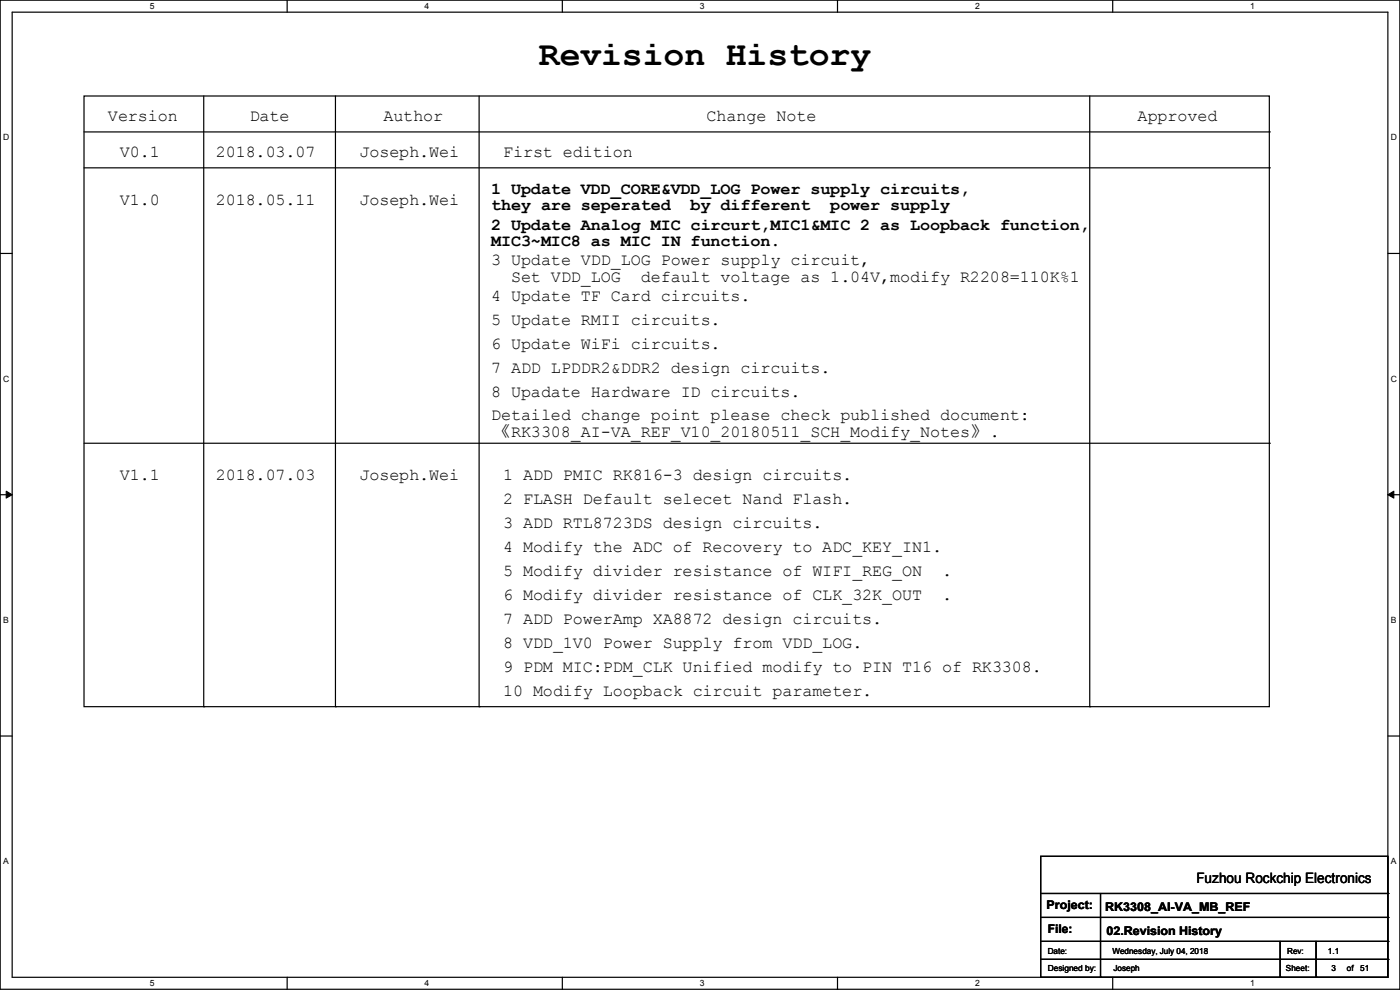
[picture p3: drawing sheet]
<svg xmlns="http://www.w3.org/2000/svg" width="297mm" height="210mm" viewBox="0 0 297 210" stroke-linecap="round" stroke-linejoin="round" font-family="sans-serif">
<defs><g id="words">
<text font-size="7.4" x="114.3" y="13.8">Revision History</text>
<g font-size="3.6">
<text x="22.9" y="25.7">Version</text>
<text x="53" y="25.7">Date</text>
<text x="81.3" y="25.7">Author</text>
<text x="149.9" y="25.7">Change Note</text>
<text x="241.3" y="25.7">Approved</text>
<text x="25.4" y="33.3">V0.1</text>
<text x="45.8" y="33.3">2018.03.07</text>
<text x="76.2" y="33.3">Joseph.Wei</text>
<text x="106.7" y="33.3">First edition</text>
<text x="104.2" y="41.1">1 Update VDD_CORE&amp;VDD_LOG Power supply circuits,</text>
<text x="25.4" y="43.5">V1.0</text>
<text x="45.8" y="43.5">2018.05.11</text>
<text x="76.2" y="43.5">Joseph.Wei</text>
<text x="104.2" y="44.6">they are seperated</text>
<text x="146.5" y="44.6">by different</text>
<text x="176.1" y="44.6">power supply</text>
<text x="104.2" y="48.7">2 Update Analog MIC circurt,MIC1&amp;MIC 2 as Loopback function,</text>
<text x="104.2" y="52.2">MIC3~MIC8 as MIC IN function.</text>
<text x="104.2" y="56.2">3 Update VDD_LOG Power supply circuit,</text>
<text x="108.4" y="59.7">Set VDD_LOG</text>
<text x="135.9" y="59.7">default voltage as 1.04V,modify R2208=110K%1</text>
<text x="104.2" y="63.8">4 Update TF Card circuits.</text>
<text x="104.2" y="68.9">5 Update RMII circuits.</text>
<text x="104.2" y="74">6 Update WiFi circuits.</text>
<text x="104.2" y="79">7 ADD LPDDR2&amp;DDR2 design circuits.</text>
<text x="104.2" y="84.1">8 Upadate Hardware ID circuits.</text>
<text x="104.2" y="89.2">Detailed change point please check published document:</text>
<text x="104.2" y="92.8">《RK3308_AI-VA_REF_V10_20180511_SCH_Modify_Notes》.</text>
<text x="25.4" y="101.9">V1.1</text>
<text x="45.8" y="101.9">2018.07.03</text>
<text x="76.2" y="101.9">Joseph.Wei</text>
<text x="106.7" y="101.9">1 ADD PMIC RK816-3 design circuits.</text>
<text x="106.7" y="107">2 FLASH Default selecet Nand Flash.</text>
<text x="106.7" y="112.1">3 ADD RTL8723DS design circuits.</text>
<text x="106.7" y="117.1">4 Modify the ADC of Recovery to ADC_KEY_IN1.</text>
<text x="106.7" y="122.2">5 Modify divider resistance of WIFI_REG_ON</text>
<text x="199.9" y="122.2">.</text>
<text x="106.7" y="127.3">6 Modify divider resistance of CLK_32K_OUT</text>
<text x="199.9" y="127.3">.</text>
<text x="106.7" y="132.4">7 ADD PowerAmp XA8872 design circuits.</text>
<text x="106.7" y="137.5">8 VDD_1V0 Power Supply from VDD_LOG.</text>
<text x="106.7" y="142.5">9 PDM MIC:PDM_CLK Unified modify to PIN T16 of RK3308.</text>
<text x="106.7" y="147.6">10 Modify Loopback circuit parameter.</text>
</g>
<text font-size="3" x="253.8" y="187.2">Fuzhou Rockchip Electronics</text>
<g font-size="2.5">
<text x="222" y="192.9">Project:</text>
<text x="222.3" y="198">File:</text>
<text x="234.5" y="193.2">RK3308_AI-VA_MB_REF</text>
<text x="234.7" y="198.2">02.Revision History</text>
</g>
<g font-size="1.8">
<text x="31.8" y="1.9">5</text>
<text x="90.1" y="1.9">4</text>
<text x="148.5" y="1.9">3</text>
<text x="206.8" y="1.9">2</text>
<text x="265.2" y="1.9">1</text>
<text x=".7" y="29.8">D</text>
<text x="295.1" y="29.8">D</text>
<text x=".7" y="80.9">C</text>
<text x="295.1" y="80.9">C</text>
<text x=".7" y="132.1">B</text>
<text x="295.1" y="132.1">B</text>
<text x=".7" y="183.3">A</text>
<text x="295.1" y="183.3">A</text>
<text x="222.3" y="202.3">Date:</text>
<text x="236" y="202.3">Wednesday, July 04, 2018</text>
<text x="273.1" y="202.3">Rev:</text>
<text x="281.7" y="202.3">1.1</text>
<text x="31.8" y="209.2">5</text>
<text x="90.1" y="209.2">4</text>
<text x="148.5" y="209.2">3</text>
<text x="206.8" y="209.2">2</text>
<text x="222.3" y="205.9">Designed by:</text>
<text x="236.2" y="205.9">Joseph</text>
<text x="265.2" y="209.2">1</text>
<text x="272.8" y="205.9">Sheet:</text>
<text x="282.5" y="205.9">3</text>
<text x="285.7" y="205.9">of</text>
<text x="288.6" y="205.9">51</text>
</g>
</g></defs>
<path d="M0 0h297v209.8h-297zM2.6 2.6h291.8v204.7h-291.8z" fill="none" stroke="#000" stroke-width=".25"/>
<g fill="#fff">
<path d="M31.7 .3h1v2h-1z"/>
<path d="M31.7 207.6h1v2h-1z"/>
</g>
<path d="M60.9 0v2.6M60.9 207.3v2.5" fill="none" stroke="#000" stroke-width=".25"/>
<g fill="#fff">
<path d="M90.1 .3h1v2h-1z"/>
<path d="M90.1 207.6h1v2h-1z"/>
</g>
<path d="M119.3 0v2.6M119.3 207.3v2.5" fill="none" stroke="#000" stroke-width=".25"/>
<g fill="#fff">
<path d="M148.5 .3h.9v2h-.9z"/>
<path d="M148.5 207.6h.9v2h-.9z"/>
</g>
<path d="M177.7 0v2.6M177.7 207.3v2.5" fill="none" stroke="#000" stroke-width=".25"/>
<g fill="#fff">
<path d="M206.8 .3h1v2h-1z"/>
<path d="M206.8 207.6h1v2h-1z"/>
</g>
<path d="M236.1 0v2.6M236.1 207.3v2.5" fill="none" stroke="#000" stroke-width=".25"/>
<g fill="#fff">
<path d="M265.2 .3h1v2h-1z"/>
<path d="M265.2 207.6h1v2h-1z"/>
<path d="M.7 28.2h1.2v1.9h-1.2z"/>
<path d="M295.1 28.2h1.2v1.9h-1.2z"/>
<path d="M.7 79.3h1.2v2h-1.2z"/>
<path d="M295.1 79.3h1.2v2h-1.2z"/>
</g>
<path d="M0 53.8h2.6M294.4 53.8h2.6" fill="none" stroke="#000" stroke-width=".25"/>
<g fill="#fff">
<path d="M.7 130.5h1.2v2h-1.2z"/>
<path d="M295.1 130.5h1.1v2h-1.1z"/>
</g>
<path d="M0 104.9h2.6M294.4 104.9h2.6" fill="none" stroke="#000" stroke-width=".25"/>
<path d="M1.3 104.2l1.3 .7-1.3 .8zM294.4 104.9l1.3-.7v1.5z" fill="#000" stroke="#000" stroke-width=".21"/>
<g fill="#fff">
<path d="M.7 181.7h1.2v2h-1.2z"/>
<path d="M295.1 181.7h1.1v2h-1.1z"/>
</g>
<g fill="none" stroke="#000" stroke-width=".25">
<path d="M17.8 20.4h251.5v129.5h-251.5zM17.8 28h251.5M17.8 35.6h251.5M43.2 20.4v129.5M71.2 20.4v129.5M101.6 20.4v129.5M231.2 20.4v129.5M269.3 28h.1M269.3 35.6h.1M17.8 94h251.5M269.3 94h.1M0 156.1h2.6"/>
<path d="M43.2 149.9h.1M71.2 149.9h.1M101.6 149.9h.1M231.2 149.9h.1M294.4 156.1h2.6M220.8 181.7h73.6v25.6h-73.6zM220.8 189.5h73.6M220.8 194.6h73.6M220.8 199.7h73.6M233.5 189.5v17.8M271.6 199.7v7.6M279.2 199.7v7.6"/>
<path d="M294.4 189.5h.1M294.4 194.6h.1M294.4 199.7h.1M220.8 203.5h73.6M233.5 207.3h.1M271.6 207.3h.1M279.2 207.3h.1M294.4 203.5h.1"/>
</g>
<use href="#words"/>
</svg>
